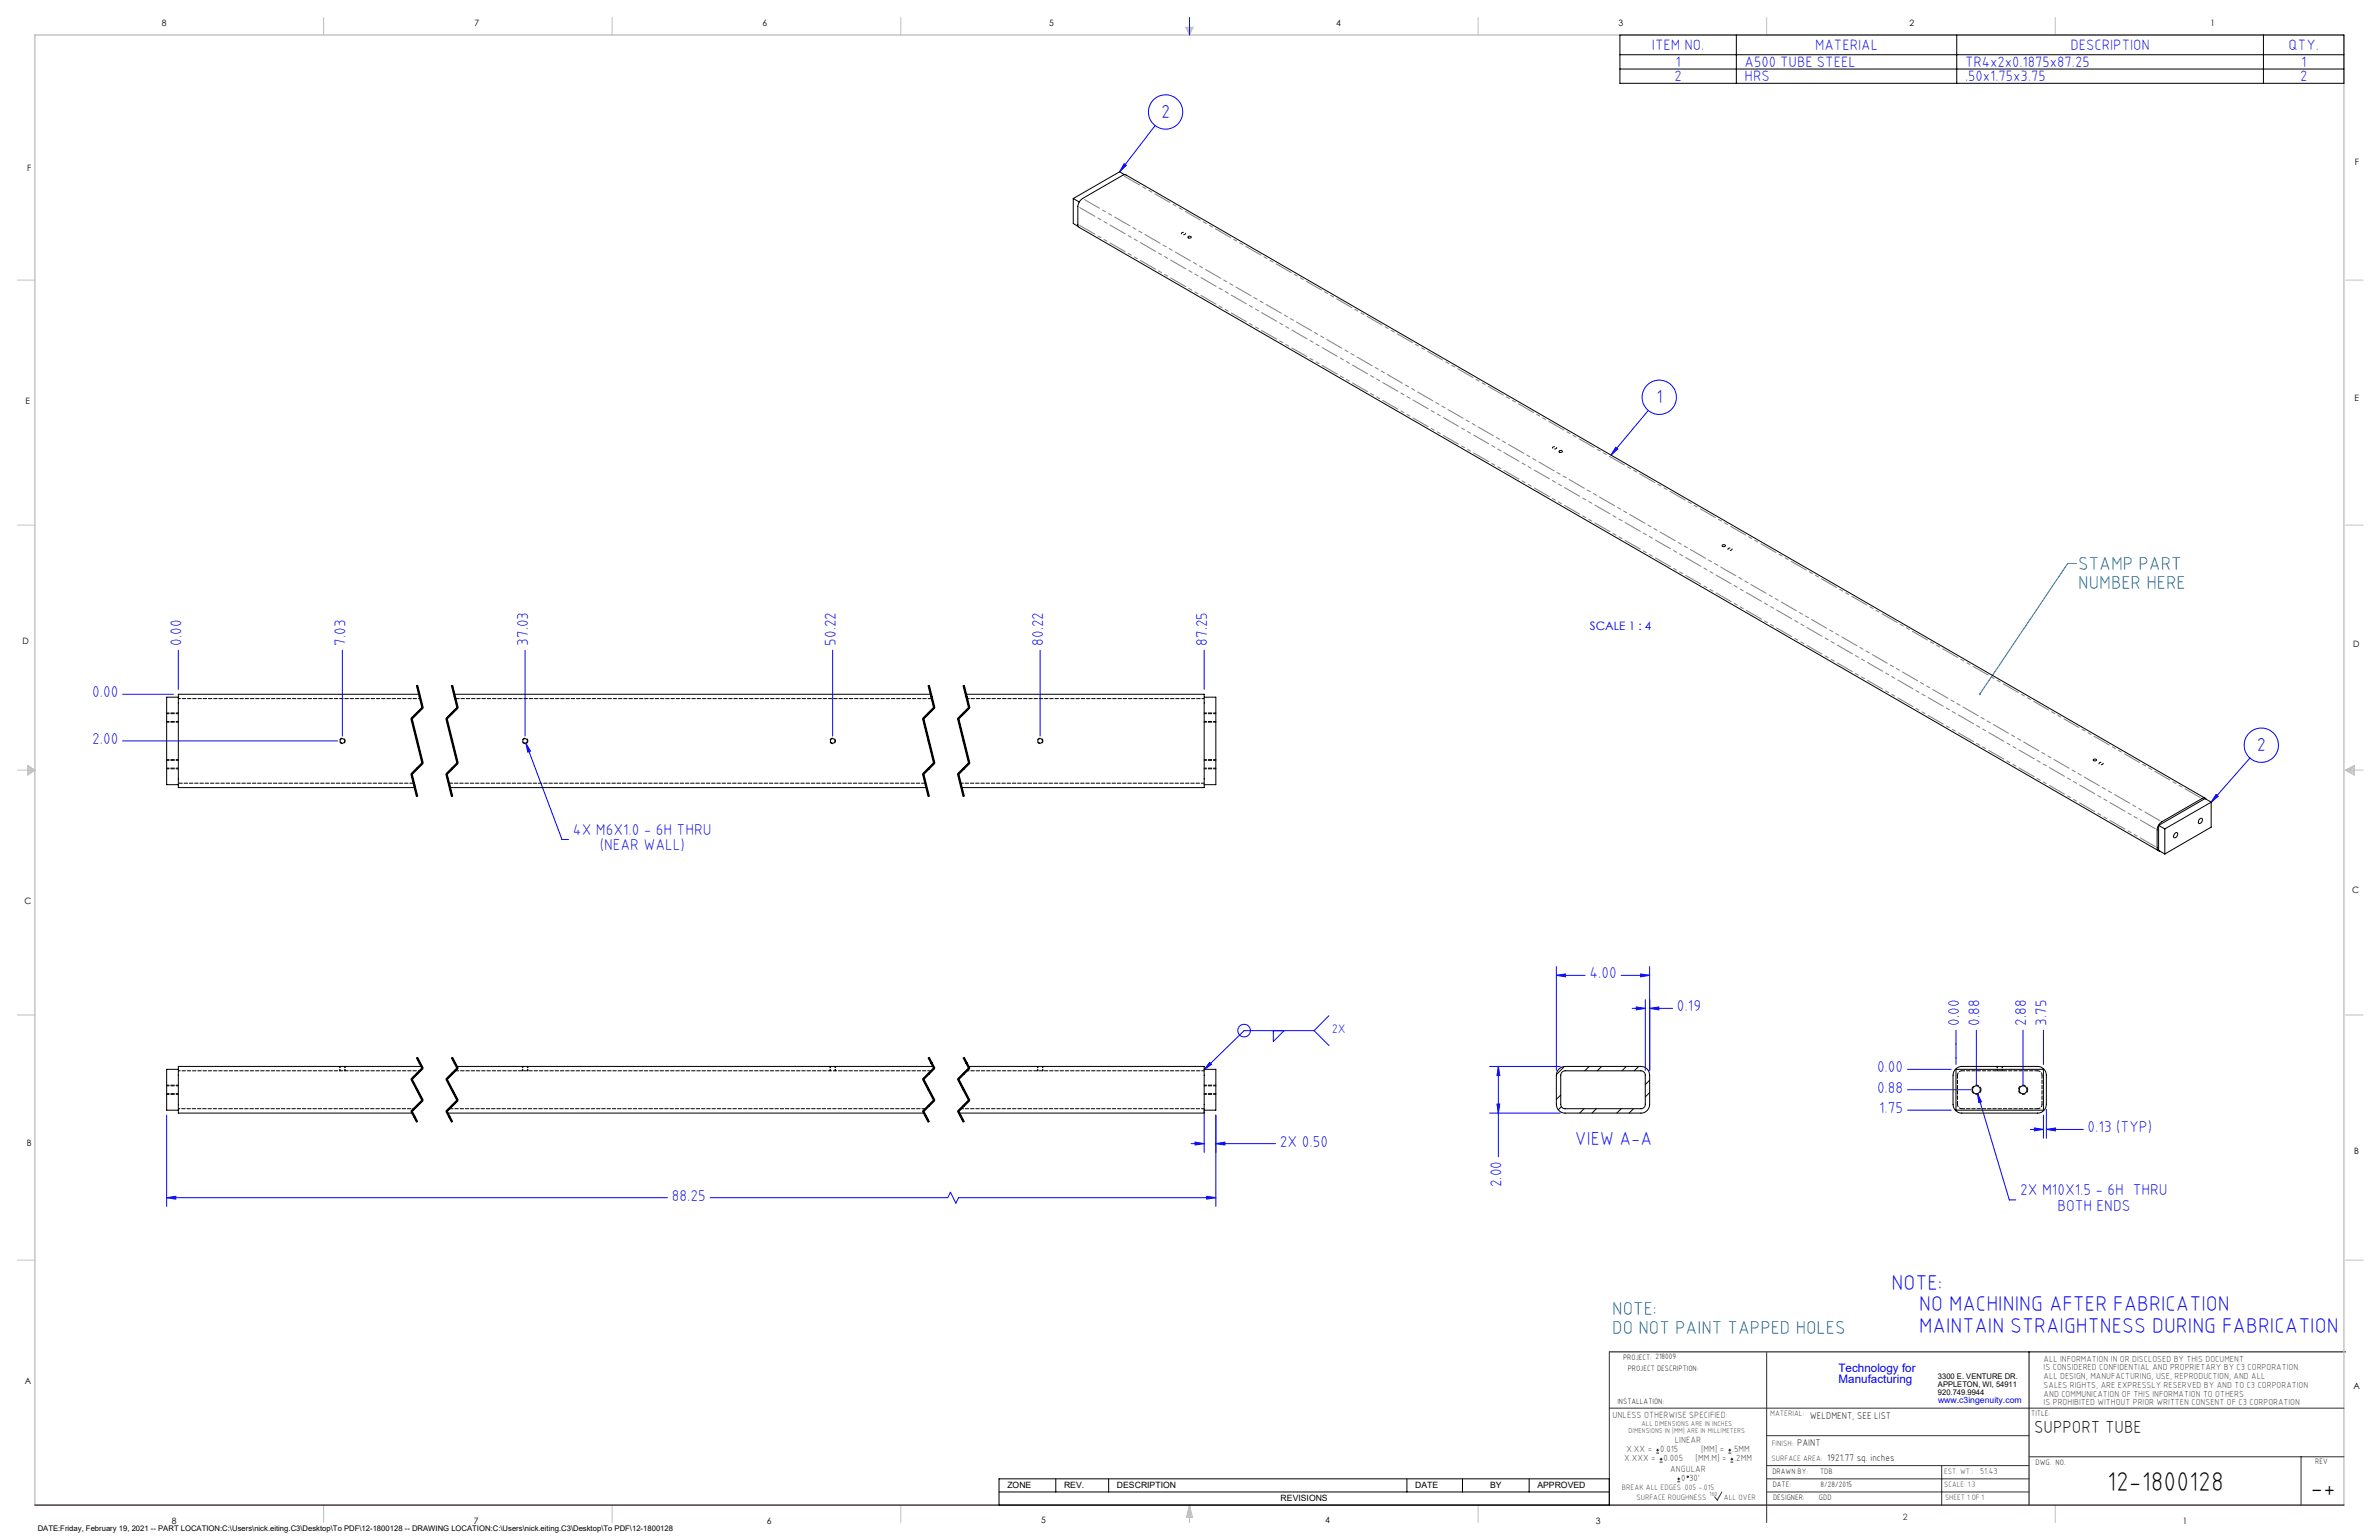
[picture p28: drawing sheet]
<svg xmlns="http://www.w3.org/2000/svg" width="864mm" height="559mm" viewBox="0 0 864 559" stroke-linecap="round" stroke-linejoin="round" font-family="sans-serif">
<defs><g id="words">
<g font-size="9.9">
<text x="764.9" y="541.1">12-1800128</text>
<text x="838.7" y="543.2">-+</text>
</g>
<g font-size="7.8" fill="#00f">
<text x="686.7" y="468">NOTE:</text>
<text x="696.7" y="475.8">NO MACHINING AFTER FABRICATION</text>
<text x="696.7" y="483.6">MAINTAIN STRAIGHTNESS DURING FABRICATION</text>
</g>
<g font-size="6.8" fill="#00f">
<text x="421.5" y="42.8">2</text>
<text x="601.2" y="146.3">1</text>
<text x="819.2" y="272.6">2</text>
<text x="571.7" y="415.6">VIEW A-A</text>
</g>
<g font-size="6.8" fill="#008080">
<text x="754.4" y="206.8">STAMP PART</text>
<text x="754.4" y="213.6">NUMBER HERE</text>
<text x="585.3" y="477.1">NOTE:</text>
<text x="585.3" y="483.9">DO NOT PAINT TAPPED HOLES</text>
</g>
<text font-size="6.3" x="738.4" y="519.9">SUPPORT TUBE</text>
<g font-size="5.7" fill="#00f">
<text x="65.9" y="234.3" transform="rotate(-90 65.9 234.3)">0.00</text>
<text x="125.4" y="234.3" transform="rotate(-90 125.4 234.3)">7.03</text>
<text x="191.8" y="234.3" transform="rotate(-90 191.8 234.3)">37.03</text>
<text x="303.4" y="234.3" transform="rotate(-90 303.4 234.3)">50.22</text>
<text x="378.7" y="234.3" transform="rotate(-90 378.7 234.3)">80.22</text>
<text x="438.3" y="234.3" transform="rotate(-90 438.3 234.3)">87.25</text>
<text x="33.4" y="253">0.00</text>
<text x="33.4" y="270">2.00</text>
<text x="208" y="302.9">4X M6X1.0 - 6H THRU</text>
<text x="217.7" y="308.6">(NEAR WALL)</text>
<text x="577" y="355">4.00</text>
<text x="608.8" y="367">0.19</text>
<text x="711.2" y="372.2" transform="rotate(-90 711.2 372.2)">0.00</text>
<text x="718.6" y="372.2" transform="rotate(-90 718.6 372.2)">0.88</text>
<text x="735.5" y="372.2" transform="rotate(-90 735.5 372.2)">2.88</text>
<text x="742.9" y="372.2" transform="rotate(-90 742.9 372.2)">3.75</text>
<text x="681.4" y="389.1">0.00</text>
<text x="681.4" y="396.6">0.88</text>
<text x="682.2" y="404">1.75</text>
<text x="757.8" y="410.9">0.13 (TYP)</text>
<text x="464.6" y="416.1">2X 0.50</text>
<text x="545.1" y="430.9" transform="rotate(-90 545.1 430.9)">2.00</text>
<text x="243.9" y="435.7">88.25</text>
<text x="733.4" y="433.7">2X M10X1.5 - 6H THRU</text>
<text x="746.8" y="439.4">BOTH ENDS</text>
</g>
<g font-size="5.4" fill="#00f">
<text x="599.7" y="18.1">ITEM NO.</text>
<text x="658.9" y="18.1">MATERIAL</text>
<text x="751.6" y="18.1">DESCRIPTION</text>
<text x="830.8" y="18.1">QTY.</text>
<text x="607.9" y="29.4">2</text>
<text x="608.2" y="24.3">1</text>
<text x="633.3" y="24.3">A500 TUBE STEEL</text>
<text x="633.3" y="29.4">HRS</text>
<text x="713.3" y="24.3">TR4x2x0.1875x87.25</text>
<text x="713.3" y="29.4">.50x1.75x3.75</text>
<text x="835" y="29.4">2</text>
<text x="835.3" y="24.3">1</text>
</g>
<text font-size="4.5" fill="#00f" x="483.4" y="374.9">2X</text>
<g font-size="4.2" fill="#00f">
<text x="577.2" y="228.5">SCALE 1 : 4</text>
<text x="667.4" y="497.7">Technology for</text>
<text x="667.4" y="502">Manufacturing</text>
</g>
<g font-size="3.5">
<text x="657" y="514.9">WELDMENT, SEE LIST</text>
<text x="652.4" y="524.7">PAINT</text>
<text x="663.3" y="530.1">1921.77 sq. inches</text>
</g>
<g font-size="3.3" fill="#382c30">
<text x="585.4" y="514.4">UNLESS OTHERWISE SPECIFIED:</text>
<text x="590.4" y="526.8">X.XX =</text>
<text x="602.6" y="526.8">0.015</text>
<text x="608" y="523.6">LINEAR</text>
<text x="617.5" y="526.8">[MM] =</text>
<text x="628.8" y="526.8">.5MM</text>
<text x="589.6" y="530.1">X.XXX =</text>
<text x="603.9" y="530.1">0.005</text>
<text x="606.3" y="534">ANGULAR</text>
<text x="615.5" y="530.1">[MM.M] =</text>
<text x="629.6" y="530.1">.2MM</text>
<text x="610.3" y="537.3">0</text>
<text x="613.2" y="537.3">30'</text>
</g>
<g font-size="3.2">
<text x="58.8" y="9.6">8</text>
<text x="172.3" y="9.5">7</text>
<text x="276.8" y="9.5">6</text>
<text x="380.9" y="9.6">5</text>
<text x="485" y="9.5">4</text>
<text x="587.5" y="9.5">3</text>
<text x="693.1" y="9.5">2</text>
<text x="802.4" y="9.5">1</text>
<text x="854.9" y="59.8">F</text>
<text x="9.9" y="62">F</text>
<text x="9.3" y="146.5">E</text>
<text x="854.7" y="145.5">E</text>
<text x="8.2" y="233.6">D</text>
<text x="854.3" y="234.9">D</text>
<text x="8.9" y="328.1">C</text>
<text x="853.9" y="324.1">C</text>
<text x="9.7" y="415.8">B</text>
<text x="854.6" y="418.6">B</text>
<text x="9" y="502">A</text>
<text x="854.3" y="503.9">A</text>
<text x="62.3" y="552.9">8</text>
<text x="172" y="552.9">7</text>
<text x="278.3" y="552.9">6</text>
<text x="377.9" y="552.8">5</text>
<text x="481" y="552.8">4</text>
<text x="579.3" y="552.8">3</text>
<text x="792.4" y="552.8">1</text>
</g>
<g font-size="3.2" fill="#382c30">
<text x="741.9" y="494.1">ALL INFORMATION IN OR DISCLOSED BY THIS DOCUMENT</text>
<text x="741.9" y="497.3">IS CONSIDERED CONFIDENTIAL AND PROPRIETARY BY C3 CORPORATION.</text>
<text x="741.9" y="500.4">ALL DESIGN, MANUFACTURING, USE, REPRODUCTION, AND ALL</text>
<text x="741.9" y="503.6">SALES RIGHTS, ARE EXPRESSLY RESERVED BY AND TO C3 CORPORATION</text>
<text x="741.9" y="506.8">AND COMMUNICATION OF THIS INFORMATION TO OTHERS</text>
<text x="741.9" y="510">IS PROHIBITED WITHOUT PRIOR WRITTEN CONSENT OF C3 CORPORATION</text>
<text x="718.8" y="534.7">51.43</text>
<text x="690.7" y="551.6">2</text>
</g>
<text font-size="3.1" fill="#00f" x="703.5" y="509.2">www.c3ingenuity.com</text>
<g font-size="3.1">
<text x="365.7" y="540">ZONE</text>
<text x="386.3" y="540">REV.</text>
<text x="405.5" y="540">DESCRIPTION</text>
<text x="464.9" y="544.8">REVISIONS</text>
<text x="513.7" y="540">DATE</text>
<text x="540.9" y="540">BY</text>
<text x="558.1" y="540">APPROVED</text>
</g>
<g font-size="2.8">
<text x="589.2" y="493.3">PROJECT: 218009</text>
<text x="590.9" y="497.3">PROJECT DESCRIPTION:</text>
<text x="703.5" y="500.5">3300 E. VENTURE DR.</text>
<text x="703.5" y="503.3">APPLETON, WI, 54911</text>
<text x="587.1" y="509.6">INSTALLATION:</text>
<text x="703.5" y="506.2">920.749.9944</text>
<text x="737.3" y="513.8">TITLE:</text>
<text x="738.9" y="531.5">DWG. NO.</text>
<text x="840.5" y="531.3">REV</text>
<text x="643.4" y="534.9">DRAWN BY:</text>
<text x="643.5" y="539.7">DATE:</text>
<text x="660.7" y="534.7">TDB</text>
<text x="660.9" y="539.6">8/28/2015</text>
<text x="643.6" y="544.4">DESIGNER:</text>
<text x="660.3" y="544.3">GDD</text>
<text x="13.7" y="555.5">DATE:Friday, February 19, 2021 -- PART LOCATION:C:\Users\nick.eiting.C3\Desktop\To PDF\12-1800128 -- DRAWING LOCATION:C:\Users\nick.eiting.C3\Desktop\To PDF\12-1800128</text>
</g>
<g font-size="2.8" fill="#382c30">
<text x="642.6" y="513.8">MATERIAL:</text>
<text x="643.2" y="524.8">FINISH:</text>
<text x="643.1" y="530.1">SURFACE AREA:</text>
<text x="705.7" y="534.7">EST. WT.:</text>
<text x="705.7" y="539.7">SCALE: 1:3</text>
<text x="588.8" y="540.5">BREAK ALL EDGES .005 -.015</text>
<text x="594" y="544.2">SURFACE ROUGHNESS</text>
<text x="625.8" y="544.2">ALL OVER</text>
<text x="706.1" y="544.4">SHEET 1 OF 1</text>
</g>
<g font-size="2.5" fill="#382c30">
<text x="591.2" y="520.1">DIMENSIONS IN [MM] ARE IN MILLIMETERS</text>
<text x="595.9" y="517.3">ALL DIMENSIONS ARE IN INCHES</text>
</g>
<text font-size="2.2" fill="#382c30" x="620.6" y="542.9">160</text>
</g></defs>
<g fill="none" stroke="#000" stroke-width=".36">
<path d="M588 12.7h262.9v17.5h-262.9zM588 19.9h262.9M630.3 12.7v17.5M710.3 12.7v17.5M821.7 12.7v17.5M588 25h262.9M151.2 248.8l2 8M151.4 248.7l2 8.1-4 4 4 16.1-4 4 2 8.1M151.6 248.7l1 4M152.6 252.7l1 4zM153.2 256.6l-4 4M153.6 257l-4 4"/>
<path d="M163.9 248.8l2 8M164.1 248.7l2 8.1-4 4 4 16.1-4 4 2 8.1M164.3 248.7l2 8M165.9 256.6l-4 4M166.3 257l-4 4M336.9 248.8l2 8M337.1 248.7l2 8.1-4 4 4 16.1-4 4 2 8.1M337.4 248.7l2 8M339 256.6l-4 4M339.3 257l-4 4M349.6 248.8l2 8M349.8 248.7l2 8.1-4 4 4 16.1-4 4 2 8.1"/>
<path d="M350.1 248.7l2 8M351.7 256.6l-4 4M352 257l-4 4M149.2 260.8l4 16.2M149.6 260.7l4 16.1M153.2 276.7l-4 4M153.6 277.1l-4 4M161.9 260.8l4 16.2M162.3 260.7l4 16.1M165.9 276.7l-4 4M166.3 277.1l-4 4M334.9 260.8l4 16.2"/>
<path d="M335.4 260.7l4 16.1M339 276.7l-4 4M339.3 277.1l-4 4M347.6 260.8l4 16.2M348.1 260.7l4 16.1M351.7 276.7l-4 4M352 277.1l-4 4M149.2 281l2 8M149.6 280.8l2 8.1M161.9 281l2 8M162.3 280.8l2 8.1M334.9 281l2 8"/>
<path d="M335.4 280.8l2 8.1M347.6 281l2 8M348.1 280.8l2 8.1M149.2 391.7l4 7.7M149.6 391.5l4 7.6M151.2 383.9l2 3.8M151.4 383.8l2 3.8-4 4 4 7.6-4 4 2 3.9M151.6 383.7l1 1.9M152.6 385.6l1 1.9zM153.2 387.4l-4 4M153.2 399.1l-4 4M153.6 387.8l-4 4"/>
<path d="M153.6 399.4l-4 4M161.9 391.7l4 7.7M162.3 391.5l4 7.6M163.9 383.9l2 3.8M164.1 383.8l2 3.8-4 4 4 7.6-4 4 2 3.9M164.3 383.7l2 3.8M165.9 387.4l-4 4M165.9 399.1l-4 4M166.3 387.8l-4 4M166.3 399.4l-4 4M334.9 391.7l4 7.7M335.4 391.5l4 7.6"/>
<path d="M336.9 383.9l2 3.8M337.1 383.8l2 3.8-4 4 4 7.6-4 4 2 3.9M337.4 383.7l2 3.8M339 387.4l-4 4M339 399.1l-4 4M339.3 387.8l-4 4M339.3 399.4l-4 4M347.6 391.7l4 7.7M348.1 391.5l4 7.6M349.6 383.9l2 3.8M349.8 383.8l2 3.8-4 4 4 7.6-4 4 2 3.9M350.1 383.7l2 3.8"/>
<path d="M351.7 387.4l-4 4M351.7 399.1l-4 4M352 387.8l-4 4M352 399.4l-4 4M149.2 403.4l2 3.8M149.6 403.1l2 3.8M161.9 403.4l2 3.8M162.3 403.1l2 3.8M334.9 403.4l2 3.8M335.4 403.1l2 3.8M347.6 403.4l2 3.8M348.1 403.1l2 3.8"/>
<path d="M584.2 490.5h267.3M736.6 490.5v55.6M362.7 536.6h221.5v9.5h-221.5zM383.3 536.6v4.8M402.4 536.6v4.8M510.7 536.6v4.8M530.9 536.6v4.8M555.1 536.6v4.8M362.7 541.4h221.5"/>
</g>
<g fill="none" stroke="#c0c0c0" stroke-width=".36">
<path d="M117.5 6.4v6.3M222.2 6.4v6.3M327 6.4v6.3M430.4 9.9h2.7l-1.3 2.8zM430.9 9.9l.9 2.8M431.2 9.9l.6 2.8M432.1 9.9l-.3 2.8M432.6 9.9l-.8 2.8M536.6 6.4v6.3M641.3 6.4v6.3M746.1 6.4v6.3M6.3 101.6h6.4"/>
<path d="M851.5 101.6h6.3M6.3 190.5h6.4M851.5 190.5h6.3M6.3 279.4h6.4M10.1 277.7l2.6 1.7-2.6 1.9zM10.1 278.2l2.6 1.2M10.1 278.8l2.6 .6M12.7 279.4l-2.6 1.2M12.7 279.4l-2.6 .5M851.5 279.4h6.3M851.5 279.4l3.1 .5M851.5 279.4l3.1 1.2"/>
<path d="M851.5 279.4l3.1-1.7v3.6zM854.6 278.8l-3.1 .6M854.6 278.2l-3.1 1.2M6.3 368.3h6.4M851.5 368.3h6.3M6.3 457.2h6.4M851.5 457.2h6.3M117.5 546.1v6.4M222.2 546.1v6.4M327 546.1v6.4M431.8 546.1v6.4M431.8 546.1l1.1 4.5h-2.2z"/>
<path d="M431.8 546.1l.6 4.5M431.8 546.1l-.9 4.5M431.8 546.1l-.4 4.5M431.8 546.1l.3 4.5M536.6 546.1v6.4M746.1 546.1v6.4"/>
</g>
<path d="M12.7 546.1v-533.4h838.2v533.4" fill="none" stroke="#c0c0c0" stroke-width=".5"/>
<g fill="none" stroke="#00f" stroke-width=".36">
<path d="M431.8 6.4v6.3M408.1 59.4l.8 .6-2.5 2.3zM419.3 45.6l-12.9 16.7M598.3 148.9l-13.5 16.2M586.5 162.3l.8 .6-2.5 2.2zM64.7 235.9v14.3M124.3 235.9v31.2M190.6 235.9v31.2M302.3 235.9v31.2M377.6 235.9v31.2M437.1 235.9v14.3M44.5 251.9h18.5"/>
<path d="M44.5 268.9h78M190.9 269.6l1.6 3-.9 .3zM190.9 269.6l13.1 35h2.4M816.8 275.1l-14.1 16M804.5 288.3l.8 .6-2.6 2.2zM565 353.9l3.3-.5v1zM565 350.7v37.7M565 353.9h10.4M588.5 353.9h10.3M595.6 353.4l3.2 .5-3.2 .5zM598.8 350.7v37.7M462.2 374v3.9l4-3.9"/>
<path d="M477 374h-25.4l-14.5 14.1M477 374l5.4 5.4M482.4 368.5l-5.4 5.5M592.5 365.9h4.8M594 365.4l3.3 .5-3.3 .5zM597.3 362.7v25.7M598.8 365.9l3.4-.5v1zM598.8 365.9h8.4M710 373.8v12.5M717.4 373.8v19.9M734.4 373.8v19.9M741.8 373.8v12.5"/>
<path d="M439.1 385.5l.7 .7-2.7 1.9zM540.7 387h25.7M543.9 387v32.8M543.9 387l.5 3.3h-1zM692.5 388h15.8M692.5 395.4h23.2M717.9 396.8l1.4 3-1 .3zM717.9 396.8l11.5 38.6h2.4M60.5 404.6v33.2M432.4 415h4.7M433.8 414.4l3.3 .6-3.3 .5zM437.1 402.5v15.6"/>
<path d="M441.4 415l3.2-.6v1.1zM441.4 404.6v33.2M441.4 415h21.7M540.7 403.9h25.7M543.4 400.6h1l-.5 3.3zM692.5 402.8h15.8M737 409.8h4.8M738.5 409.3l3.3 .5-3.3 .5zM741.8 404.6v8.4M742.8 409.8l3.4-.5v1zM742.8 402.5v10.5M742.8 409.8h13.4"/>
<path d="M60.5 434.6l3.3-.5v1zM60.5 434.6h181.8M257.7 434.6h86.3l1-2 2 4 1-2h93.4M438 434.1l3.4 .5-3.4 .5z"/>
<circle cx="423.1" cy="40.6" r="6.2"/>
<circle cx="602.3" cy="144.2" r="6.2"/>
<circle cx="820.9" cy="270.4" r="6.2"/>
<circle cx="451.6" cy="374" r="2.3"/>
</g>
<path d="M584.2 490.5v55.6M641.3 490.7v61.8M584.2 511h266.7M641.3 520.9h95.3M641.3 531.8h95.3M641.3 536.6h95.3M704.8 531.8v14.3M736.6 528.6h114.3M835.3 528.6v17.5M625.1 541.4l-1.7 2.9-1-1.2M641.3 541.4h95.3" fill="none" stroke="#382c30" stroke-width=".36"/>
<path d="M12.7 546.1h838.2" fill="none" stroke="#382c30" stroke-width=".5"/>
<path d="M430.1 85a.62 .62 0 0 1-.8 .2 .62 .62 0 0 1-.2-.8 .62 .62 0 0 1 .8-.1 .62 .62 0 0 1 .2 .7M564.8 162.8a.62 .62 0 0 1-.8 .2 .62 .62 0 0 1-.2-.8 .62 .62 0 0 1 .8-.2 .62 .62 0 0 1 .2 .8M628.5 199.6a.62 .62 0 0 1-.8 .2 .62 .62 0 0 1-.2-.8 .62 .62 0 0 1 .8-.2 .62 .62 0 0 1 .2 .8M763.2 277.3a.62 .62 0 0 1-.8 .2 .62 .62 0 0 1-.2-.8 .62 .62 0 0 1 .8-.1 .62 .62 0 0 1 .2 .7" fill="none" stroke="#000" stroke-width=".36" stroke-dasharray="1.3 .6" stroke-dashoffset=".7" stroke-linecap="butt"/>
<path d="M125.3 268.8a1 1 0 0 0-1.4-.9 1 1 0 0 0-.3 1.6 1 1 0 0 0 1.6-.3l.1-.4M191.6 268.8a1 1 0 0 0-1.4-.9 1 1 0 0 0-.3 1.6 1 1 0 0 0 1.7-.3v-.4M303.3 268.8a1 1 0 0 0-1.4-.9 1 1 0 0 0-.3 1.6 1 1 0 0 0 1.6-.3l.1-.4M378.6 268.8a1 1 0 0 0-1.4-.9 1 1 0 0 0-.3 1.7 1 1 0 0 0 1.6-.4l.1-.4" fill="none" stroke="#000" stroke-width=".36" stroke-dasharray="1.3 .6" stroke-dashoffset=".4" stroke-linecap="butt"/>
<path d="M719.1 395.4a1.67 1.67 0 0 0-2.4-1.5 1.67 1.67 0 0 0-.2 2.9 1.67 1.67 0 0 0 2.6-1.2v-.2M736.1 395.4a1.67 1.67 0 0 0-2.5-1.5 1.67 1.67 0 0 0-.1 2.9 1.67 1.67 0 0 0 2.6-1.2v-.2" fill="none" stroke="#000" stroke-width=".36" stroke-dasharray="1.3 .6" stroke-dashoffset=".2" stroke-linecap="butt"/>
<path d="M64.8 258.7h-4.3M441.4 258.7h-4.3M60.5 279h4.3M60.5 262h4.3M64.8 275.6h-4.3M437.1 279h4.3M437.1 262h4.3M441.4 275.6h-4.3M60.5 397.1h4.3M64.8 393.8h-4.3M437.1 397.1h4.3M441.4 393.8h-4.3" fill="none" stroke="#000" stroke-width=".36" stroke-dasharray="1.3 .6" stroke-dashoffset=".4"/>
<path d="M123.3 387v1.5M125.3 388.5v-1.5M189.6 387v1.5M191.6 388.5v-1.5M301.3 387v1.5M303.3 388.5v-1.5M376.6 387v1.5M378.6 388.5v-1.5M724.9 387v1.5M726.9 388.5v-1.5" fill="none" stroke="#000" stroke-width=".36" stroke-dasharray="1.3 .6" stroke-dashoffset=".8"/>
<path d="M753.8 204.5h-3.2l-31.9 47.4" fill="none" stroke="#008080" stroke-width=".36"/>
<path d="M151.4 383.8l2 3.8M164.1 383.8l2 3.8M337.1 383.8l2 3.8M349.8 383.8l2 3.8M149.4 403.2l2 3.9M162.1 403.2l2 3.9M335.1 403.2l2 3.9M347.8 403.2l2 3.9" fill="none" stroke="#000" stroke-width=".36" stroke-dasharray="6.3 1.3 1.3 1.3" stroke-dashoffset="6.1"/>
<g fill="none" stroke="#000" stroke-width=".36" stroke-dasharray="6.3 1.3 1.3 1.3" stroke-dashoffset="2.8">
<path d="M153.4 256.8l-4 4M166.1 256.8l-4 4M339.1 256.8l-4 4M351.8 256.8l-4 4M153.4 276.9l-4 4M166.1 276.9l-4 4M339.1 276.9l-4 4M351.8 276.9l-4 4M153.4 387.6l-4 4M153.4 399.2l-4 4M166.1 387.6l-4 4M166.1 399.2l-4 4"/>
<path d="M339.1 387.6l-4 4M339.1 399.2l-4 4M351.8 387.6l-4 4M351.8 399.2l-4 4"/>
</g>
<path d="M149.4 391.6l4 7.6M162.1 391.6l4 7.6M335.1 391.6l4 7.6M347.8 391.6l4 7.6" fill="none" stroke="#000" stroke-width=".36" stroke-dasharray="6.3 1.3 1.3 1.3" stroke-dashoffset="3.9"/>
<path d="M151.4 248.7l2 8.1M164.1 248.7l2 8.1M337.1 248.7l2 8.1M349.8 248.7l2 8.1M149.4 280.9l2 8.1M162.1 280.9l2 8.1M335.1 280.9l2 8.1M347.8 280.9l2 8.1" fill="none" stroke="#000" stroke-width=".36" stroke-dasharray="6.3 1.3 1.3 1.3" stroke-dashoffset="4.1"/>
<path d="M149.4 260.8l4 16.1M162.1 260.8l4 16.1M335.1 260.8l4 16.1M347.8 260.8l4 16.1" fill="none" stroke="#000" stroke-width=".36" stroke-dasharray="6.3 1.3 1.3 1.3"/>
<path d="M718.4 251.6a.35 .35 0 0 1 .5 0 .35 .35 0 0 1 .1 .5 .35 .35 0 0 1-.5 .1l.2-.3-.2 .3z" fill="#008080"/>
<g fill="#00f">
<path d="M439.1 385.5l.7 .7-2.7 1.9z"/>
<path d="M408.1 59.4l.8 .6-2.5 2.3zM586.5 162.3l.8 .6-2.5 2.2zM804.5 288.3l.8 .6-2.6 2.2z"/>
<path d="M565 353.9l3.3-.5v1zM595.6 353.4l3.2 .5-3.2 .5zM594 365.4l3.3 .5-3.3 .5zM598.8 365.9l3.4-.5v1z"/>
<path d="M543.9 387l.5 3.3h-1zM543.4 400.6h1l-.5 3.3z"/>
<path d="M438 434.1l3.4 .5-3.4 .5zM60.5 434.6l3.3-.5v1z"/>
<path d="M433.8 414.4l3.3 .6-3.3 .5zM441.4 415l3.2-.6v1.1zM717.9 396.8l.4 3.3 1-.3zM190.9 269.6l.7 3.3 .9-.3z"/>
<path d="M738.5 409.3l3.3 .5-3.3 .5zM742.8 409.8l3.4-.5v1z"/>
</g>
<g fill="none" stroke="#000" stroke-width=".36">
<path d="M389.6 72l2.2 1.3M389.6 72v9.1l1.8 1.1M408.3 63.4l-1.9-1.1-16.8 9.7M431.3 85.9a.63 .63 0 0 1 .6-.2 .63 .63 0 0 1 .5 .5 .61 .61 0 0 1-.7 .3 .61 .61 0 0 1-.4-.6zM566 163.7a.55 .55 0 0 1 .7-.3 .55 .55 0 0 1 .3 .7h-.9zM625.2 197.9a.63 .63 0 0 1 .6-.3 .63 .63 0 0 1 .5 .6 .66 .66 0 0 1-.6 .2 .66 .66 0 0 1-.5-.5zM64.7 253h-4.2v31.7h4.2M152.2 251.9h-87.5v33.9h85.9M164.9 251.9h173M350.6 251.9h86.5v33.9h-88.1M437.1 253h4.3v31.7h-4.3M759.9 275.6a.55 .55 0 0 1 .7-.2 .55 .55 0 0 1 .3 .6l-.7 .1z"/>
<path d="M163.3 285.8h173M783.6 299.5l2.2 1.3M783.6 299.5v9.1l2.2 1.3M798.5 297.2a.58 .58 0 0 1 .8-.2 .58 .58 0 0 1 .1 .9 .74 .74 0 0 1-.5 .8 .74 .74 0 0 1-.9-.4zM800.5 289.7l-391.7-226.2-1.2 .1-14.6 8.4a3.8 3.8 0 0 0-1.7 3v6.5l.5 1 391.8 226.2M800.8 290l-.6-.4-.9 .2-14.6 8.4a3.8 3.8 0 0 0-1.6 2.9v6.9l.2 .5 .7 .3M802.7 291.1l-2.2-1.3-16.9 9.7M802.7 291.1l-16.9 9.7M802.7 291.1v9l-16.9 9.8M785.8 300.8v9.1M789.5 302.4a.64 .64 0 0 1 1-.1 .64 .64 0 0 1-.2 1 .66 .66 0 0 1-.5 .7 .66 .66 0 0 1-.8-.5zM64.7 388h-4.2v14.8h4.2"/>
<path d="M153 387h-88.3v16.9h85M165.7 387h173.1M351.5 387h85.6v16.9h-88.9M437.1 388h4.3v14.8h-4.3M565.9 387.9l1-.7 1.2-.2h27.6a3.2 3.2 0 0 1 3.1 3.1v10.6a3.1 3.1 0 0 1-3.1 3.2h-27.6a3.1 3.1 0 0 1-3.1-3.2v-10.6l.2-1.2zM566.6 397.3l-1.6 1.6M567 389l1.1-.5h27.6a1.63 1.63 0 0 1 1.6 1.6v10.6a1.57 1.57 0 0 1-1.6 1.6h-27.6a1.57 1.57 0 0 1-1.5-1.6v-10.6zM567.9 387l-2.9 2.9M576.9 387l-1.6 1.5M581.4 387l-1.6 1.5M590.4 387l-1.6 1.5M594.9 387l-1.6 1.5"/>
<path d="M598.8 392l-1.5 1.6M598.8 396.5l-1.5 1.5M709.9 387.9l1.1-.7 1.2-.2h27.5a3.2 3.2 0 0 1 3.1 3.1v10.6a3.1 3.1 0 0 1-3.1 3.2h-27.5a3.1 3.1 0 0 1-3.2-3.2v-10.6l.2-1.2zM710 388h31.8v14.8h-31.8zM162.4 403.9h173.1M566.8 401.6l-1.1 1.1M575 402.3l-1.6 1.6M579.5 402.3l-1.6 1.6M588.5 402.3l-1.6 1.6M593 402.3l-1.6 1.6"/>
<circle cx="124.3" cy="268.9" r=".84"/>
<circle cx="190.6" cy="268.9" r=".84"/>
<circle cx="302.3" cy="268.9" r=".84"/>
<circle cx="377.6" cy="268.9" r=".84"/>
<circle cx="717.4" cy="395.4" r="1.41"/>
<circle cx="734.4" cy="395.4" r="1.41"/>
</g>
<g fill="none" stroke="#000" stroke-width=".36" stroke-dasharray="1.3 .6" stroke-dashoffset=".4">
<path d="M64.8 259h-4.3M437.1 253.5h-86.1M441.4 259h-4.3M60.5 261.8h4.3M60.5 278.7h4.3M64.8 275.9h-4.3M437.1 261.8h4.3M437.1 278.7h4.3M441.4 275.9h-4.3M60.5 396.8h4.3M64.8 394h-4.3M437.1 388.5h-86.2"/>
<path d="M437.1 396.8h4.3M441.4 394h-4.3"/>
</g>
<path d="M712.2 388.5a1.59 1.59 0 0 0-1.6 1.6M741.3 390.1a1.59 1.59 0 0 0-1.6-1.6M437.1 402.3h-88.3M710.6 400.7a1.59 1.59 0 0 0 1.6 1.6M739.7 402.3a1.59 1.59 0 0 0 1.6-1.6" fill="none" stroke="#000" stroke-width=".36" stroke-dasharray="1.3 .6" stroke-dashoffset=".3"/>
<path d="M123.5 387v1.5M125.1 388.5v-1.5M189.8 387v1.5M191.5 388.5v-1.5M301.5 387v1.5M303.1 388.5v-1.5M376.8 387v1.5M378.4 388.5v-1.5M725.1 387v1.5M726.8 388.5v-1.5" fill="none" stroke="#000" stroke-width=".36" stroke-dasharray="1.3 .6" stroke-dashoffset=".8"/>
<path d="M338.3 253.5h-173M150.2 284.2h-85.4M335.9 284.2h-173M338.2 388.5h-173M336.1 402.3h-173.1" fill="none" stroke="#000" stroke-width=".36" stroke-dasharray="1.3 .6" stroke-dashoffset="-.2"/>
<path d="M152.5 388.5h-87.7" fill="none" stroke="#000" stroke-width=".36" stroke-dasharray="1.3 .6" stroke-dashoffset=".6"/>
<path d="M150.3 402.3h-85.5" fill="none" stroke="#000" stroke-width=".36" stroke-dasharray="1.3 .6" stroke-dashoffset=".7"/>
<path d="M784.7 298.2l-391.7-226.2M799.3 289.8l-391.7-226.2M783.1 301.1l-391.8-226.2M783.1 307.6l-391.8-226.2" fill="none" stroke="#808080" stroke-width=".36" stroke-dasharray="6.3 1.3 1.3 1.3 1.3 1.3" stroke-dashoffset="-.8"/>
<path d="M710.6 390.1v10.6M741.3 400.7v-10.6" fill="none" stroke="#000" stroke-width=".36" stroke-dasharray="1.3 .6" stroke-dashoffset=".1"/>
<path d="M437.1 284.2h-88.5M739.7 388.5h-27.5M712.2 402.3h27.5" fill="none" stroke="#000" stroke-width=".36" stroke-dasharray="1.3 .6" stroke-dashoffset=".2"/>
<path d="M152.6 253.5h-87.8" fill="none" stroke="#000" stroke-width=".36" stroke-dasharray="1.3 .6" stroke-dashoffset=".5"/>
<g fill="none" stroke="#382c30" stroke-width=".36">
<path d="M601.2 527.3h1.1M601.2 526.2h1.1M601.7 525.7v1M602.5 530.5h1M602.5 529.5h1M603 529v1M608.9 537.7h1M608.9 536.6h1M609.4 536.1v1.1M627.4 527.3h1M627.4 526.2h1M627.9 525.7v1"/>
<path d="M628.2 530.5h1M628.2 529.5h1M628.7 529v1"/>
<circle cx="612.7" cy="535.9" r=".27"/>
</g>
<use href="#words"/>
</svg>
